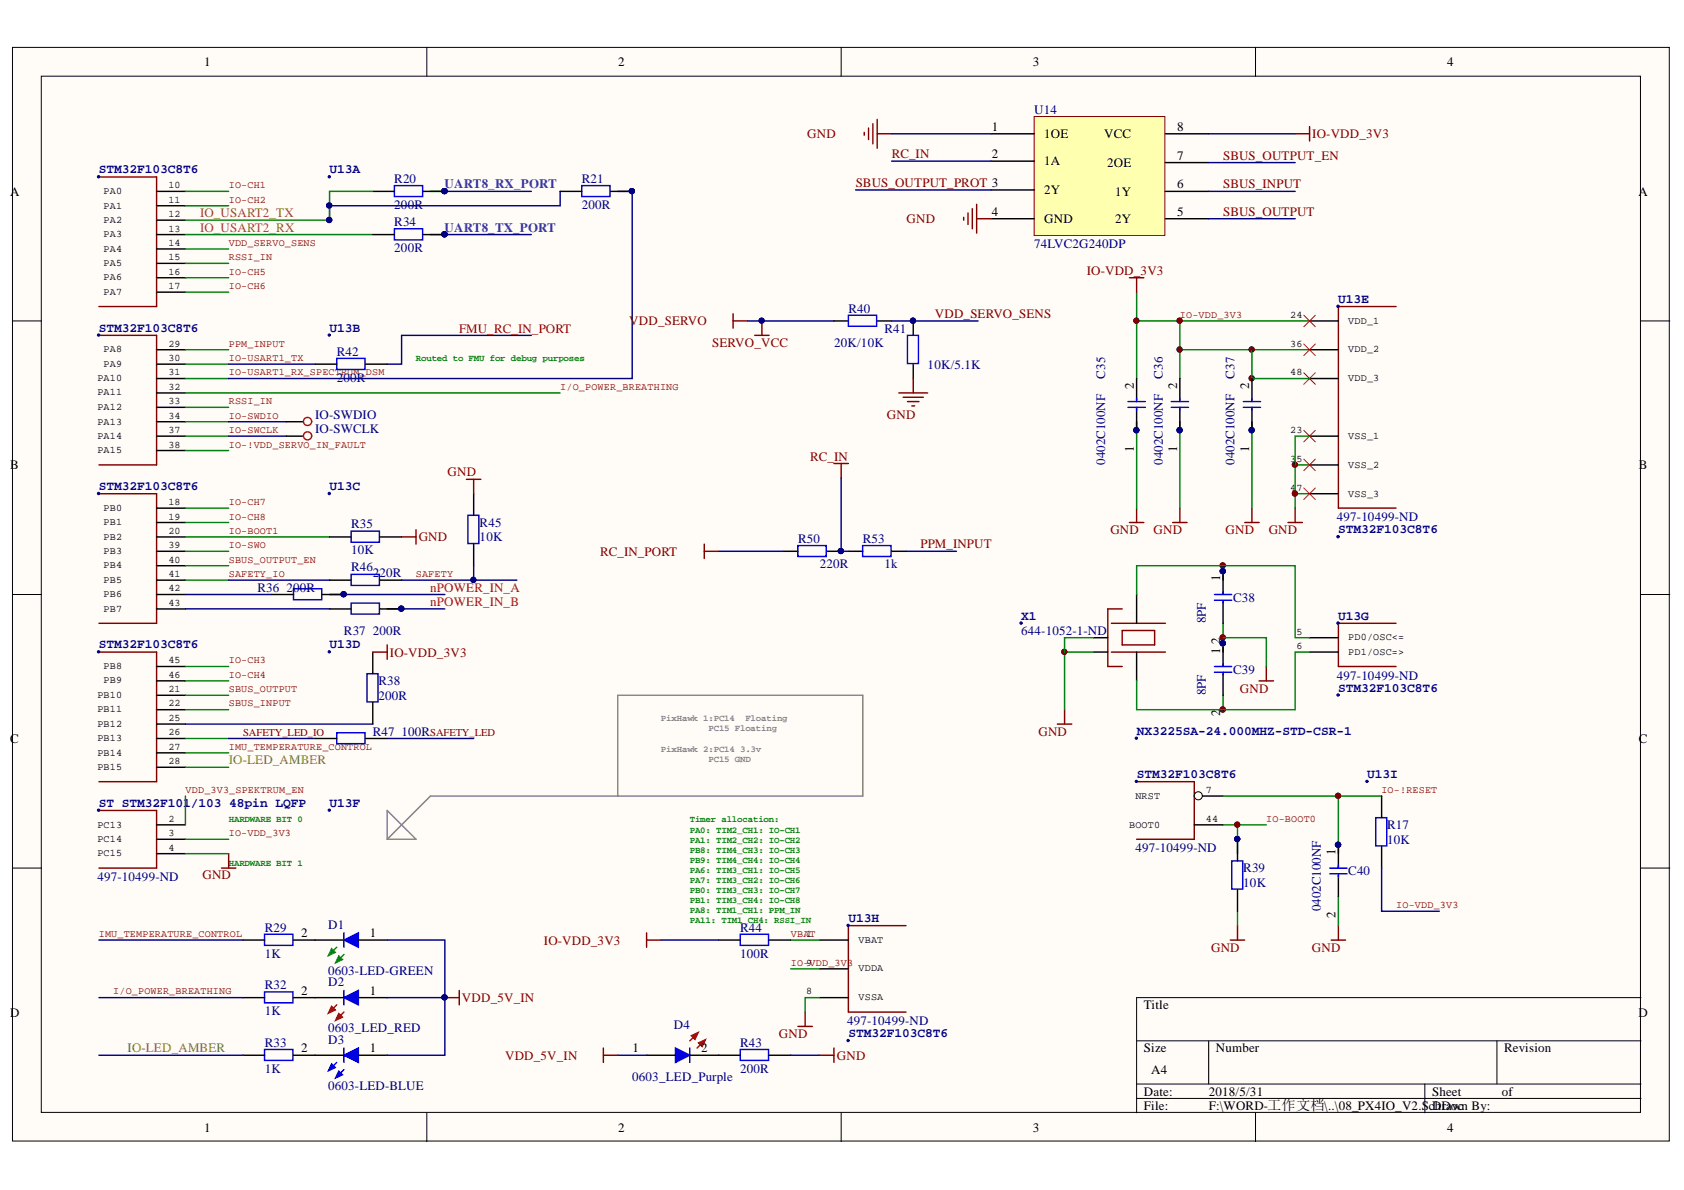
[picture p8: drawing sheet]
<svg xmlns="http://www.w3.org/2000/svg" width="297mm" height="210mm" viewBox="0 0 297 210" stroke-linecap="round" stroke-linejoin="round" font-family="sans-serif">
<defs><g id="words">
<g font-size="2.3">
<text x="36" y="11.7">1</text>
<text x="109.1" y="11.7">2</text>
<text x="182.2" y="11.7">3</text>
<text x="255.3" y="11.7">4</text>
<text x="175" y="23.1">1</text>
<text x="207.6" y="23.1">8</text>
<text x="175" y="27.9">2</text>
<text x="184.2" y="29.2">1A</text>
<text x="184.2" y="24.4">1OE</text>
<text x="194.8" y="24.4">VCC</text>
<text x="195.3" y="29.4">2OE</text>
<text x="207.6" y="28.2">7</text>
<text x="1.8" y="34.5">A</text>
<text x="184.2" y="34.2">2Y</text>
<text x="196.7" y="34.5">1Y</text>
<text x="207.6" y="33.2">6</text>
<text x="289" y="34.5">A</text>
<text x="175" y="38.1">4</text>
<text x="184.2" y="39.3">GND</text>
<text x="196.7" y="39.3">2Y</text>
<text x="207.6" y="38.1">5</text>
<text x="200" y="68.6" transform="rotate(-90 200 68.6)">2</text>
<text x="207.6" y="68.6" transform="rotate(-90 207.6 68.6)">2</text>
<text x="220.3" y="68.6" transform="rotate(-90 220.3 68.6)">2</text>
<text x="1.8" y="82.8">B</text>
<text x="200" y="79.6" transform="rotate(-90 200 79.6)">1</text>
<text x="207.6" y="79.6" transform="rotate(-90 207.6 79.6)">1</text>
<text x="220.3" y="79.6" transform="rotate(-90 220.3 79.6)">1</text>
<text x="289.1" y="82.8">B</text>
<text x="215.2" y="102.5" transform="rotate(-90 215.2 102.5)">1</text>
<text x="215.2" y="113.6" transform="rotate(-90 215.2 113.6)">2</text>
<text x="215.2" y="115.3" transform="rotate(-90 215.2 115.3)">1</text>
<text x="1.8" y="131">C</text>
<text x="215.2" y="126.3" transform="rotate(-90 215.2 126.3)">2</text>
<text x="289.1" y="131">C</text>
<text x="235.5" y="150.8" transform="rotate(-90 235.5 150.8)">1</text>
<text x="235.5" y="161.9" transform="rotate(-90 235.5 161.9)">2</text>
<text x="53.1" y="165.4">2</text>
<text x="65.2" y="165.4">1</text>
<text x="1.8" y="179.3">D</text>
<text x="53.1" y="175.5">2</text>
<text x="65.2" y="175.5">1</text>
<text x="201.8" y="178">Title</text>
<text x="289" y="179.3">D</text>
<text x="53.1" y="185.6">2</text>
<text x="65.2" y="185.6">1</text>
<text x="111.6" y="185.6">1</text>
<text x="123.7" y="185.6">2</text>
<text x="201.8" y="185.6">Size</text>
<text x="214.5" y="185.6">Number</text>
<text x="265.3" y="185.6">Revision</text>
<text x="203.1" y="189.4">A4</text>
<text x="201.8" y="193.3">Date:</text>
<text x="201.8" y="195.8">File:</text>
<text x="213.2" y="193.3">2018/5/31</text>
<text x="213.2" y="195.8">F:\WORD-工作文档\..\08_PX4IO_V2.SchDoc</text>
<text x="252.6" y="193.3">Sheet</text>
<text x="252.6" y="195.8">Drawn By:</text>
<text x="264.9" y="193.3">of</text>
<text x="36" y="199.6">1</text>
<text x="109.1" y="199.6">2</text>
<text x="182.2" y="199.6">3</text>
<text x="255.3" y="199.6">4</text>
</g>
<g font-size="2.3" fill="#000080">
<text x="182.4" y="20">U14</text>
<text x="17.4" y="30.5">STM32F103C8T6</text>
<text x="58.1" y="30.5">U13A</text>
<text x="69.5" y="32.2">R20</text>
<text x="102.6" y="32.2">R21</text>
<text x="69.5" y="36.8">200R</text>
<text x="69.5" y="39.8">R34</text>
<text x="102.6" y="36.8">200R</text>
<text x="69.5" y="44.5">200R</text>
<text x="182.4" y="43.7">74LVC2G240DP</text>
<text x="236" y="53.4">U13E</text>
<text x="17.4" y="58.5">STM32F103C8T6</text>
<text x="58.1" y="58.5">U13B</text>
<text x="149.7" y="55.1">R40</text>
<text x="156" y="58.7">R41</text>
<text x="59.4" y="62.7">R42</text>
<text x="147.1" y="61.2">20K/10K</text>
<text x="163.6" y="65">10K/5.1K</text>
<text x="59.4" y="67.3">200R</text>
<text x="194.9" y="66.8" transform="rotate(-90 194.9 66.8)">C35</text>
<text x="205.1" y="66.8" transform="rotate(-90 205.1 66.8)">C36</text>
<text x="217.8" y="66.8" transform="rotate(-90 217.8 66.8)">C37</text>
<text x="55.6" y="73.9">IO-SWDIO</text>
<text x="55.6" y="76.4">IO-SWCLK</text>
<text x="194.9" y="82" transform="rotate(-90 194.9 82)">0402C100NF</text>
<text x="205.1" y="82" transform="rotate(-90 205.1 82)">0402C100NF</text>
<text x="217.8" y="82" transform="rotate(-90 217.8 82)">0402C100NF</text>
<text x="17.4" y="86.4">STM32F103C8T6</text>
<text x="58.1" y="86.4">U13C</text>
<text x="61.9" y="93.2">R35</text>
<text x="84.6" y="92.9">R45</text>
<text x="84.6" y="95.4">10K</text>
<text x="140.8" y="95.7">R50</text>
<text x="152.2" y="95.7">R53</text>
<text x="235.8" y="91.9">497-10499-ND</text>
<text x="236" y="94">STM32F103C8T6</text>
<text x="61.9" y="97.7">10K</text>
<text x="61.9" y="100.8">R46</text>
<text x="65.7" y="101.8">220R</text>
<text x="144.6" y="100.3">220R</text>
<text x="156" y="100.3">1k</text>
<text x="45.4" y="104.4">R36</text>
<text x="50.5" y="104.4">200R</text>
<text x="217.5" y="106.2">C38</text>
<text x="60.7" y="112">R37</text>
<text x="65.7" y="112">200R</text>
<text x="180.1" y="112">644-1052-1-ND</text>
<text x="180.1" y="109.3">X1</text>
<text x="212.7" y="109.9" transform="rotate(-90 212.7 109.9)">8PF</text>
<text x="236" y="109.3">U13G</text>
<text x="17.4" y="114.4">STM32F103C8T6</text>
<text x="58.1" y="114.4">U13D</text>
<text x="217.5" y="118.9">C39</text>
<text x="235.8" y="119.9">497-10499-ND</text>
<text x="66.8" y="120.9">R38</text>
<text x="66.8" y="123.4">200R</text>
<text x="212.7" y="122.7" transform="rotate(-90 212.7 122.7)">8PF</text>
<text x="236" y="122">STM32F103C8T6</text>
<text x="65.7" y="129.8">R47</text>
<text x="70.8" y="129.8">100R</text>
<text x="200.5" y="129.6">NX3225SA-24.000MHZ-STD-CSR-1</text>
<text x="200.5" y="137.2">STM32F103C8T6</text>
<text x="241.1" y="137.2">U13I</text>
<text x="17.4" y="142.3">ST STM32F101/103 48pin LQFP</text>
<text x="58.1" y="142.3">U13F</text>
<text x="244.7" y="146.3">R17</text>
<text x="244.7" y="148.8">10K</text>
<text x="17.2" y="155.4">497-10499-ND</text>
<text x="200.3" y="150.3">497-10499-ND</text>
<text x="219.3" y="153.9">R39</text>
<text x="237.8" y="154.4">C40</text>
<text x="219.3" y="156.4">10K</text>
<text x="233" y="160.7" transform="rotate(-90 233 160.7)">0402C100NF</text>
<text x="46.7" y="164.3">R29</text>
<text x="57.9" y="163.8">D1</text>
<text x="130.5" y="164.3">R44</text>
<text x="149.7" y="162.6">U13H</text>
<text x="46.7" y="168.9">1K</text>
<text x="57.9" y="172">0603-LED-GREEN</text>
<text x="57.9" y="174">D2</text>
<text x="130.5" y="168.9">100R</text>
<text x="46.7" y="174.5">R32</text>
<text x="46.7" y="179.1">1K</text>
<text x="46.7" y="184.6">R33</text>
<text x="57.9" y="184.1">D3</text>
<text x="57.9" y="182.1">0603_LED_RED</text>
<text x="118.9" y="181.6">D4</text>
<text x="130.5" y="184.6">R43</text>
<text x="149.4" y="180.8">497-10499-ND</text>
<text x="149.7" y="182.9">STM32F103C8T6</text>
<text x="46.7" y="189.2">1K</text>
<text x="111.5" y="190.7">0603_LED_Purple</text>
<text x="130.5" y="189.2">200R</text>
<text x="57.9" y="192.2">0603-LED-BLUE</text>
</g>
<g font-size="2.3" fill="#800000">
<text x="142.4" y="24.4">GND</text>
<text x="157.3" y="27.9">RC_IN</text>
<text x="215.7" y="28.2">SBUS_OUTPUT_EN</text>
<text x="231.5" y="24.4">IO-VDD_3V3</text>
<text x="150.9" y="33">SBUS_OUTPUT_PROT 3</text>
<text x="215.7" y="33.2">SBUS_INPUT</text>
<text x="159.9" y="39.3">GND</text>
<text x="215.7" y="38.1">SBUS_OUTPUT</text>
<text x="191.7" y="48.5">IO-VDD_3V3</text>
<text x="111" y="57.4">VDD_SERVO</text>
<text x="164.9" y="56.1">VDD_SERVO_SENS</text>
<text x="125.6" y="61.2">SERVO_VCC</text>
<text x="156.4" y="73.9">GND</text>
<text x="142.9" y="81.2">RC_IN</text>
<text x="78.9" y="84">GND</text>
<text x="73.9" y="95.4">GND</text>
<text x="195.9" y="94.2">GND</text>
<text x="203.5" y="94.2">GND</text>
<text x="216.2" y="94.2">GND</text>
<text x="223.8" y="94.2">GND</text>
<text x="105.8" y="98">RC_IN_PORT</text>
<text x="162.4" y="96.7">PPM_INPUT</text>
<text x="68.8" y="115.8">IO-VDD_3V3</text>
<text x="218.7" y="122.2">GND</text>
<text x="183.2" y="129.8">GND</text>
<text x="35.7" y="155.1">GND</text>
<text x="95.9" y="166.6">IO-VDD_3V3</text>
<text x="213.6" y="167.9">GND</text>
<text x="231.4" y="167.9">GND</text>
<text x="81.5" y="176.8">VDD_5V_IN</text>
<text x="137.4" y="183.1">GND</text>
<text x="89.1" y="186.9">VDD_5V_IN</text>
<text x="147.6" y="186.9">GND</text>
</g>
<g font-size="2.3" fill="#0075ad">
<text x="78.4" y="33.2">UART8_RX_PORT</text>
<text x="78.4" y="40.8">UART8_TX_PORT</text>
</g>
<g font-size="2.3" fill="#ad660b">
<text x="35.3" y="38.3">IO_USART2_TX</text>
<text x="35.3" y="40.8">IO_USART2_RX</text>
</g>
<text font-size="2.3" fill="#bf0000" x="81" y="58.7">FMU_RC_IN_PORT</text>
<g font-size="2.3" fill="#f00">
<text x="75.9" y="104.4">nPOWER_IN_A</text>
<text x="75.9" y="106.9">nPOWER_IN_B</text>
</g>
<g font-size="2.3" fill="#808000">
<text x="40.4" y="134.8">IO-LED_AMBER</text>
<text x="22.5" y="185.6">IO-LED_AMBER</text>
</g>
<g font-size="1.9" fill="#800000">
<text x="42.9" y="129.9">SAFETY_LED_IO</text>
<text x="75.9" y="129.9">SAFETY_LED</text>
</g>
<g font-size="1.8">
<text x="18.3" y="34.2">PA0</text>
<text x="29.7" y="33.2">10</text>
<text x="29.7" y="35.8">11</text>
<text x="18.3" y="36.8">PA1</text>
<text x="18.3" y="39.3">PA2</text>
<text x="18.3" y="41.9">PA3</text>
<text x="29.7" y="38.3">12</text>
<text x="29.7" y="40.8">13</text>
<text x="18.3" y="44.4">PA4</text>
<text x="18.3" y="46.9">PA5</text>
<text x="29.7" y="43.4">14</text>
<text x="29.7" y="45.9">15</text>
<text x="18.3" y="49.5">PA6</text>
<text x="18.3" y="52">PA7</text>
<text x="29.7" y="48.4">16</text>
<text x="29.7" y="51">17</text>
<text x="227.6" y="56.1">24</text>
<text x="237.8" y="57.1">VDD_1</text>
<text x="18.3" y="62.1">PA8</text>
<text x="18.3" y="64.7">PA9</text>
<text x="29.7" y="61.1">29</text>
<text x="29.7" y="63.7">30</text>
<text x="227.6" y="61.1">36</text>
<text x="237.8" y="62.1">VDD_2</text>
<text x="17.2" y="67.2">PA10</text>
<text x="17.2" y="69.8">PA11</text>
<text x="29.7" y="66.2">31</text>
<text x="29.7" y="68.7">32</text>
<text x="29.7" y="71.3">33</text>
<text x="227.6" y="66.2">48</text>
<text x="237.8" y="67.2">VDD_3</text>
<text x="17.2" y="72.3">PA12</text>
<text x="17.2" y="74.9">PA13</text>
<text x="17.2" y="77.4">PA14</text>
<text x="29.7" y="73.9">34</text>
<text x="29.7" y="76.4">37</text>
<text x="227.6" y="76.4">23</text>
<text x="237.8" y="77.4">VSS_1</text>
<text x="17.2" y="80">PA15</text>
<text x="29.7" y="79">38</text>
<text x="227.6" y="81.5">3</text>
<text x="228.7" y="81.5">5</text>
<text x="237.8" y="82.5">VSS_2</text>
<text x="29.7" y="89.1">18</text>
<text x="227.6" y="86.6">4</text>
<text x="228.7" y="86.6">7</text>
<text x="237.8" y="87.6">VSS_3</text>
<text x="18.3" y="90.1">PB0</text>
<text x="18.3" y="92.7">PB1</text>
<text x="18.3" y="95.2">PB2</text>
<text x="29.7" y="91.6">19</text>
<text x="29.7" y="94.2">20</text>
<text x="18.3" y="97.7">PB3</text>
<text x="18.3" y="100.3">PB4</text>
<text x="29.7" y="96.7">39</text>
<text x="29.7" y="99.3">40</text>
<text x="29.7" y="101.8">41</text>
<text x="18.3" y="102.8">PB5</text>
<text x="18.3" y="105.3">PB6</text>
<text x="18.3" y="107.9">PB7</text>
<text x="29.7" y="104.3">42</text>
<text x="29.7" y="106.9">43</text>
<text x="228.7" y="111.9">5</text>
<text x="237.8" y="112.9">PD0/OSC&lt;=</text>
<text x="18.3" y="118">PB8</text>
<text x="29.7" y="117">45</text>
<text x="29.7" y="119.5">46</text>
<text x="228.7" y="114.5">6</text>
<text x="237.8" y="115.5">PD1/OSC=&gt;</text>
<text x="17.2" y="123.1">PB10</text>
<text x="17.2" y="125.6">PB11</text>
<text x="18.3" y="120.6">PB9</text>
<text x="29.7" y="122.1">21</text>
<text x="29.7" y="124.6">22</text>
<text x="17.2" y="128.2">PB12</text>
<text x="17.2" y="130.7">PB13</text>
<text x="29.7" y="127.1">25</text>
<text x="29.7" y="129.7">26</text>
<text x="17.2" y="133.3">PB14</text>
<text x="17.2" y="135.9">PB15</text>
<text x="29.7" y="132.2">27</text>
<text x="29.7" y="134.8">28</text>
<text x="200.3" y="140.9">NRST</text>
<text x="212.7" y="139.9">7</text>
<text x="17.2" y="146">PC13</text>
<text x="17.2" y="148.5">PC14</text>
<text x="29.7" y="145">2</text>
<text x="29.7" y="147.5">3</text>
<text x="199.2" y="146">BOOT0</text>
<text x="212.7" y="145">44</text>
<text x="17.2" y="151.1">PC15</text>
<text x="29.7" y="150.1">4</text>
<text x="151.4" y="166.3">VBAT</text>
<text x="151.4" y="171.4">VDDA</text>
<text x="142.2" y="175.4">8</text>
<text x="151.4" y="176.4">VSSA</text>
</g>
<g font-size="1.8" fill="#800000">
<text x="40.4" y="33.2">IO-CH1</text>
<text x="40.4" y="35.8">IO-CH2</text>
<text x="40.4" y="43.4">VDD_SERVO_SENS</text>
<text x="40.4" y="45.9">RSSI_IN</text>
<text x="40.4" y="48.4">IO-CH5</text>
<text x="40.4" y="51">IO-CH6</text>
<text x="208.1" y="56.1">IO-VDD_3V3</text>
<text x="40.4" y="61.1">PPM_INPUT</text>
<text x="40.4" y="63.7">IO-USART1_TX</text>
<text x="40.4" y="66.2">IO-USART1_RX_SPECTRUM_DSM</text>
<text x="40.4" y="71.3">RSSI_IN</text>
<text x="98.8" y="68.7">I/O_POWER_BREATHING</text>
<text x="40.4" y="73.9">IO-SWDIO</text>
<text x="40.4" y="76.4">IO-SWCLK</text>
<text x="40.4" y="79">IO-!VDD_SERVO_IN_FAULT</text>
<text x="40.4" y="89.1">IO-CH7</text>
<text x="40.4" y="91.6">IO-CH8</text>
<text x="40.4" y="94.2">IO-BOOT1</text>
<text x="40.4" y="101.8">SAFETY_IO</text>
<text x="40.4" y="96.7">IO-SWO</text>
<text x="40.4" y="99.3">SBUS_OUTPUT_EN</text>
<text x="73.4" y="101.8">SAFETY</text>
<text x="40.4" y="117">IO-CH3</text>
<text x="40.4" y="119.5">IO-CH4</text>
<text x="40.4" y="124.6">SBUS_INPUT</text>
<text x="40.4" y="122.1">SBUS_OUTPUT</text>
<text x="40.4" y="132.2">IMU_TEMPERATURE_CONTROL</text>
<text x="32.7" y="139.9">VDD_3V3_SPEKTRUM_EN</text>
<text x="243.7" y="139.9">IO-!RESET</text>
<text x="40.4" y="147.5">IO-VDD_3V3</text>
<text x="223.4" y="145">IO-BOOT0</text>
<text x="246.3" y="160.2">IO-VDD_3V3</text>
<text x="17.4" y="165.3">IMU_TEMPERATURE_CONTROL</text>
<text x="139.5" y="165.3">VBA1T</text>
<text x="139.5" y="170.3">IO-9VDD_3V3</text>
<text x="20" y="175.4">I/O_POWER_BREATHING</text>
</g>
<g font-size="1.6" fill="#008000">
<text x="73.4" y="63.7">Routed to FMU for debug purposes</text>
<text x="40.4" y="145">HARDWARE BIT 0</text>
<text x="121.7" y="145">Timer allocation:</text>
<text x="121.7" y="146.8">PA0: TIM2_CH1: IO-CH1</text>
<text x="121.7" y="148.6">PA1: TIM2_CH2: IO-CH2</text>
<text x="40.4" y="152.7">HARDWARE BIT 1</text>
<text x="121.7" y="150.4">PB8: TIM4_CH3: IO-CH3</text>
<text x="121.7" y="152.2">PB9: TIM4_CH4: IO-CH4</text>
<text x="121.7" y="153.9">PA6: TIM3_CH1: IO-CH5</text>
<text x="121.7" y="155.7">PA7: TIM3_CH2: IO-CH6</text>
<text x="121.7" y="157.5">PB0: TIM3_CH3: IO-CH7</text>
<text x="121.7" y="159.3">PB1: TIM3_CH4: IO-CH8</text>
<text x="121.7" y="161">PA8: TIM1_CH1: PPM_IN</text>
<text x="121.7" y="162.8">PA11: TIM1_CH4: RSSI_IN</text>
</g>
<g font-size="1.6" fill="#808080">
<text x="116.6" y="127.2">PixHawk 1:PC14</text>
<text x="125" y="129">PC15 Floating</text>
<text x="131.5" y="127.2">Floating</text>
<text x="116.6" y="132.6">PixHawk 2:PC14</text>
<text x="125" y="134.3">PC15 GND</text>
<text x="130.5" y="132.6">3.3v</text>
</g>
</g></defs>
<g fill="#fffcf8" stroke="#000" stroke-width=".18">
<path d="M2.2 8.4h292.2v192.9h-292.2z"/>
<path d="M7.3 13.4h282.1v182.8h-282.1z"/>
</g>
<g fill="none" stroke="#000" stroke-width=".18">
<path d="M75.3 8.4v5M148.4 8.4v5M221.5 8.4v5M2.2 56.6h5.1M289.5 56.6h5M2.2 104.9h5.1M289.5 104.9h5M2.2 153.1h5.1M289.5 153.1h5M289.5 176h-89v20.3M75.3 196.3v5.1M148.4 196.3v5.1"/>
<path d="M200.5 183.6h89M200.5 191.2h89M200.5 193.8h89M213.2 183.6v7.6M221.5 196.3v5.1M251.3 191.2v5.1M264 183.6v7.6"/>
</g>
<g fill="#000080" stroke="#000080" stroke-width=".18">
<circle cx="187.7" cy="115" r=".46"/>
<circle cx="200.4" cy="56.6" r=".46"/>
<circle cx="208.1" cy="61.7" r=".46"/>
<circle cx="208.1" cy="56.6" r=".46"/>
<circle cx="215.7" cy="125.1" r=".47"/>
<circle cx="215.7" cy="112.4" r=".46"/>
<circle cx="215.7" cy="99.7" r=".46"/>
<circle cx="218.2" cy="145.4" r=".46"/>
<circle cx="220.8" cy="66.7" r=".46"/>
<circle cx="220.8" cy="61.7" r=".46"/>
<circle cx="228.4" cy="87" r=".46"/>
<circle cx="228.4" cy="82" r=".46"/>
<circle cx="236" cy="140.4" r=".46"/>
<circle cx="180.1" cy="109.9" r=".21"/>
<circle cx="200.4" cy="130.2" r=".2"/>
<circle cx="58.1" cy="31.2" r=".21"/>
<circle cx="17.4" cy="31.2" r=".22"/>
<circle cx="58.1" cy="59.1" r=".2"/>
<circle cx="17.4" cy="59.1" r=".21"/>
<circle cx="58.1" cy="87.1" r=".21"/>
<circle cx="17.4" cy="87" r=".22"/>
<circle cx="58.1" cy="115" r=".2"/>
<circle cx="17.4" cy="115" r=".21"/>
<circle cx="236" cy="54" r=".22"/>
<circle cx="236" cy="94.7" r=".22"/>
<circle cx="58.1" cy="142.9" r=".2"/>
<circle cx="17.4" cy="142.9" r=".21"/>
<circle cx="236" cy="109.9" r=".22"/>
<circle cx="236" cy="122.6" r=".21"/>
<circle cx="149.6" cy="163.2" r=".2"/>
<circle cx="149.6" cy="183.5" r=".2"/>
</g>
<path d="M68.3 143l5.1 5h-5.1zM109 140.4v-17.8h43.2v17.8h-76.3l-7.6 7.6" fill="none" stroke="#808080" stroke-width=".25"/>
<g fill="none" stroke="#800000" stroke-width=".25">
<path d="M17.5 31.2h10.1v22.9h-10.1M17.5 59.2h10.1v22.8h-10.1M246.2 54.1h-10.1v35.5h10.1M17.5 87.1h10.1v22.8h-10.1M17.5 115h10.1v22.9h-10.1M196 109.9h9.6M196 115h9.6M197.9 111.2h5.8v2.6h-5.8zM197.9 107.4h-2.5v10.2h2.5M246.2 109.9h-10.1v7.7h10.1M200.5 137.9h10.2v10.1h-10.2M17.5 143h10.1v10.1h-10.1"/>
<path d="M159.8 163.3h-10.2v15.2h10.2"/>
</g>
<g fill="none" stroke="#000" stroke-width=".25">
<path d="M27.6 33.8h5.1M27.6 36.3h5.1M27.6 38.8h5.1M27.6 41.4h5.1M27.6 43.9h5.1M27.6 46.5h5.1M27.6 49h5.1M27.6 51.5h5.1M231 56.6h5.1M27.6 61.7h5.1M27.6 64.2h5.1M27.6 66.8h5.1"/>
<path d="M27.6 69.3h5.1M27.6 71.8h5.1M27.6 74.4h5.1M27.6 76.9h5.1M27.6 79.5h5.1M231 61.7h5.1M231 66.8h5.1M231 76.9h5.1M27.6 89.6h5.1M27.6 92.2h5.1M27.6 94.7h5.1M27.6 97.2h5.1"/>
<path d="M27.6 99.8h5.1M231 82h5.1M231 87.1h5.1M27.6 102.3h5.1M27.6 104.9h5.1M27.6 107.4h5.1M27.6 117.6h5.1M192.9 112.5h2.5M192.9 115h2.5M200.5 104.9v5M200.5 115v5.1M231 112.5h5.1"/>
<path d="M231 115h5.1M27.6 120.1h5.1M27.6 122.6h5.1M27.6 125.2h5.1M27.6 127.7h5.1M27.6 130.3h5.1M27.6 132.8h5.1M27.6 135.3h5.1M27.6 145.5h5.1M27.6 148h5.1M27.6 150.6h5.1M210.7 140.4h5"/>
<path d="M144.6 165.8h5M144.6 176h5M144.6 170.9h5"/>
</g>
<circle cx="211.4" cy="140.4" r=".71" fill="#fffcf8" stroke="#000" stroke-width=".18"/>
<g fill="none" stroke="#000" stroke-width=".25">
<path d="M65.8 33.8h3.8M74.7 33.8h3.8M98.8 33.8h3.8M107.7 33.8h3.8M65.8 41.4h3.8M74.7 41.4h3.8M200.5 66.8v3.8M200.5 72.1v3.8M208.1 66.8v3.8M208.1 72.1v3.8M220.8 66.8v3.8M220.8 72.1v3.8"/>
<path d="M58.1 94.7h3.8M67 94.7h3.8M48 104.9h3.8M56.9 104.9h3.8M58.1 107.4h3.8M65.8 115v3.8M67 107.4h3.8M215.7 100.8v3.8M215.7 106.1v3.8M215.7 113.5v3.8M215.7 118.8v3.8M65.8 123.9v3.8"/>
<path d="M210.7 145.5h5M218.3 148v3.8M218.3 156.9v3.8M236.1 149.1v3.8M236.1 154.4v3.8"/>
</g>
<g fill="#000080" stroke="#000080" stroke-width=".18">
<circle cx="241.1" cy="137.8" r=".2"/>
<circle cx="200.4" cy="137.8" r=".2"/>
<circle cx="200.4" cy="75.9" r=".46"/>
<circle cx="208.1" cy="75.9" r=".46"/>
<circle cx="220.8" cy="75.9" r=".46"/>
<circle cx="215.7" cy="113.5" r=".47"/>
<circle cx="215.7" cy="100.8" r=".46"/>
<circle cx="218.2" cy="148" r=".46"/>
<circle cx="78.4" cy="33.7" r=".46"/>
<circle cx="78.4" cy="41.3" r=".46"/>
<circle cx="236" cy="149" r=".46"/>
<circle cx="60.6" cy="104.8" r=".46"/>
<circle cx="70.8" cy="107.4" r=".46"/>
<circle cx="111.5" cy="33.7" r=".46"/>
<circle cx="58.1" cy="38.8" r=".47"/>
<circle cx="58.1" cy="36.2" r=".46"/>
</g>
<g fill="none" stroke="#800000" stroke-width=".25">
<path d="M70.8 94.7h2.6M73.4 93.4v2.6M199.2 92.2h2.6M200.5 89.6v2.6M206.8 92.2h2.6M208.1 89.6v2.6M219.6 92.2h2.5M220.8 89.6v2.6M227.2 92.2h2.5M228.5 89.6v2.6M223.4 117.6v2.5M186.5 127.7h2.5"/>
<path d="M187.8 125.2v2.5M222.1 120.1h2.5M39.1 153.1h2.5M40.3 150.6v2.5M142 178.5v2.6M217 165.8h2.6M218.3 163.3v2.5M234.8 165.8h2.5M236.1 163.3v2.5M140.7 181.1h2.6"/>
</g>
<g fill="none" stroke="#008000" stroke-width=".25">
<path d="M32.7 33.8h7.6M32.7 36.3h7.6M75.9 33.8h2.6M32.7 49h7.6M32.7 51.5h7.6M32.7 41.4h33.1M32.7 43.9h7.6M32.7 46.5h7.6M75.9 41.4h2.6M200.5 51.5v15.3M200.5 56.6h30.5M208.1 56.6v10.2"/>
<path d="M32.7 66.8h7.6M32.7 61.7h7.6M32.7 64.2h7.6M32.7 74.4h7.6M32.7 76.9h7.6M32.7 71.8h7.6M32.7 79.5h7.6M32.7 69.3h66.1M200.5 74.4v15.2M208.1 74.4v15.2M208.1 61.7h22.9M220.8 74.4v15.2"/>
<path d="M220.8 61.7v5.1h10.2M32.7 89.6h7.6M32.7 92.2h7.6M32.7 94.7h25.4M32.7 97.2h7.6M32.7 99.8h7.6M215.7 99.8v2.5M228.5 87.1h2.5M231 82h-2.5v7.6M32.7 102.3h7.6M32.7 117.6h7.6M192.9 115h-5.1v10.2"/>
<path d="M215.7 109.9v5.1M32.7 125.2h7.6M32.7 132.8h7.6M32.7 135.3h7.6M32.7 120.1h7.6M32.7 130.3h7.6M32.7 122.6h7.6M215.7 122.6v2.6M32.7 150.6h7.6M32.7 148h7.6M32.7 140.4v5.1M215.7 145.5h7.7"/>
<path d="M215.7 140.4h28M218.3 145.5v5.1M236.1 140.4v10.2M236.1 158.2v5.1M139.5 170.9h5.1M139.5 165.8h5.1M218.3 160.7v2.6"/>
</g>
<g fill="#800000" stroke="#800000" stroke-width=".18">
<circle cx="228.4" cy="87" r=".46"/>
<circle cx="228.4" cy="82" r=".46"/>
<circle cx="215.7" cy="112.4" r=".46"/>
<circle cx="187.7" cy="115" r=".46"/>
<circle cx="200.4" cy="56.6" r=".46"/>
<circle cx="208.1" cy="61.7" r=".46"/>
<circle cx="208.1" cy="56.6" r=".46"/>
<circle cx="220.8" cy="66.7" r=".46"/>
<circle cx="220.8" cy="61.7" r=".46"/>
<circle cx="215.7" cy="125.1" r=".47"/>
<circle cx="215.7" cy="99.7" r=".46"/>
<circle cx="218.2" cy="145.4" r=".46"/>
<circle cx="236" cy="140.4" r=".46"/>
</g>
<path d="M230 55.6l2 2M232 55.6l-2 2M230 60.7l2 2M230 65.8l2 2M230 75.9l2 2M232 60.7l-2 2M232 65.8l-2 2M232 75.9l-2 2M230 81l2 2M230 86.1l2 2M232 81l-2 2M232 86.1l-2 2" fill="none" stroke="#f00" stroke-width=".18"/>
<path d="M78.5 33.8h15.2M98.8 33.8v2.5h-40.7v2.5M109 33.8h2.5v33h-71.2M78.5 41.4h15.2M32.7 104.9h15.3M32.7 107.4h25.4M58.1 104.9h20.4M68.3 107.4h10.2M32.7 127.7h33.1" fill="none" stroke="#000080" stroke-width=".25"/>
<path d="M69.6 32.7h4.9v2h-4.9zM102.6 32.7h5v2h-5zM69.6 40.4h4.9v1.9h-4.9zM61.9 93.7h5v1.9h-5zM51.8 103.8h5v2h-5zM61.9 106.4h5v1.9h-5zM64.7 118.8h2v5h-2zM217.3 151.8h1.9v5h-1.9z" fill="none" stroke="#0000bf" stroke-width=".25"/>
<g fill="none" stroke="#00f" stroke-width=".25">
<path d="M199 71.8h3M199 70.8h3M200.5 70.3v.5M200.5 71.8v.6M206.6 71.8h3M206.6 70.8h3M208.1 70.3v.5M208.1 71.8v.6M219.3 71.8h3M219.3 70.8h3M220.8 70.3v.5M220.8 71.8v.6"/>
<path d="M214.2 104.9h3.1M214.2 105.9h3.1M214.2 117.6h3.1M214.2 118.6h3.1M215.7 104.4v.5M215.7 105.9v.5M215.7 117.1v.5M215.7 118.6v.5M234.6 153.1h3M234.6 154.1h3M236.1 152.6v.5M236.1 154.1v.5"/>
</g>
<path d="M182.4 20.6h23.1v20.9h-23.1z" fill="#ffffb0" stroke="#800000" stroke-width=".18"/>
<g fill="none" stroke="#000" stroke-width=".25">
<path d="M174.8 38.6h7.6M174.8 33.5h7.6M174.8 28.4h7.6M174.8 23.6h7.6M205.6 38.6h7.6M205.6 23.6h7.6M205.6 28.7h7.6M205.6 33.8h7.6M147.1 56.6h2.5M154.7 56.6h2.6M161.1 56.6v2.6M50.5 74.4h3.8"/>
<path d="M55.6 64.2h3.8M64.5 64.2h3.8M161.1 64.2v2.6M138.2 97.2h2.5M145.8 97.2h2.6M149.6 97.2h2.6M157.3 97.2h2.5"/>
</g>
<g fill="none" stroke="#000080" stroke-width=".25">
<path d="M150.9 33.5h23.9M157.3 23.6h17.5M157.3 28.4h17.5M213.2 23.6h15.3M213.2 38.6h15.3M213.2 33.8h15.3M213.2 28.7h15.3M93.7 59.2h-22.9v5h-2.5M131.8 56.6h15.3M157.3 56.6h15.2M40.3 64.2h15.3M40.3 74.4h10.2"/>
<path d="M40.3 76.9h10.2M126.8 97.2h11.4M148.4 84.3v12.9h1.2M159.8 97.2h8.9"/>
</g>
<g fill="none" stroke="#800000" stroke-width=".25">
<path d="M152.4 23.3v.6M153.2 22.6v2M154 21.8v3.6M154.7 21.1v5M154.7 23.6h2.6M170 38.3v.5M170.7 37.6v2M171.5 36.8v3.6M172.3 36v5.1M172.3 38.6h2.5M228.5 23.6h2.5M231 22.3v2.6"/>
<path d="M129.3 55.3v2.6M129.3 56.6h2.5M133.1 59.2h2.6M134.4 56.6v2.6M199.2 49h2.6M200.5 49v2.5M158.5 69.3h5.1M159.3 70.1h3.6M160.1 70.8h2M160.8 71.6h.5M161.1 66.8v2.5M124.2 96v2.5"/>
<path d="M124.2 97.2h2.6M147.1 81.8h2.5M148.4 81.8v2.5"/>
</g>
<g fill="#000080" stroke="#000080" stroke-width=".18">
<circle cx="134.3" cy="56.6" r=".46"/>
<circle cx="161" cy="56.6" r=".46"/>
<circle cx="148.3" cy="97.2" r=".46"/>
<circle cx="78.4" cy="33.7" r=".46"/>
<circle cx="78.4" cy="41.3" r=".46"/>
</g>
<path d="M149.6 55.6h5v2h-5zM160.1 59.2h1.9v4.9h-1.9zM140.7 96.2h5v2h-5zM152.2 96.2h5v2h-5z" fill="none" stroke="#00f" stroke-width=".25"/>
<path d="M59.4 63.2h5v2h-5z" fill="none" stroke="#0000bf" stroke-width=".25"/>
<circle cx="54.3" cy="74.3" r=".72" fill="#fffcf8" stroke="#f00" stroke-width=".25"/>
<path d="M50.5 76.9h3.8" fill="none" stroke="#000" stroke-width=".25"/>
<circle cx="54.3" cy="76.9" r=".72" fill="#fffcf8" stroke="#f00" stroke-width=".25"/>
<path d="M65.8 33.8h-7.7v5h-25.4M231 76.9h-2.5v5.1M192.9 112.5h-5.1v2.5M200.5 104.9v-5.1h28v12.7h2.5M215.7 112.5h7.7v5.1M231 115h-2.5v10.2h-28v-5.1M144.6 176h-2.6v2.5" fill="none" stroke="#008000" stroke-width=".25"/>
<g fill="#000080" stroke="#000080" stroke-width=".18">
<circle cx="58.1" cy="38.8" r=".47"/>
<circle cx="58.1" cy="36.2" r=".46"/>
</g>
<path d="M60.7 186.1l2.5-1.2v2.5z" fill="#00f"/>
<path d="M59.4 187.4l-1.3 1.3M60.7 186.1l2.5-1.2v2.5zM60.7 184.9v2.5" fill="none" stroke="#00f" stroke-width=".25"/>
<path d="M58.5 187.6l.7 .7-1.4 .7z" fill="#00f"/>
<path d="M58.5 187.6l.7 .7-1.4 .7z" fill="none" stroke="#00f" stroke-width=".18"/>
<path d="M55.6 186.1h5.1" fill="none" stroke="#000" stroke-width=".25"/>
<path d="M60.7 188.7l-1.3 1.2" fill="none" stroke="#00f" stroke-width=".25"/>
<path d="M59.8 188.9l.7 .7-1.4 .6z" fill="#00f"/>
<path d="M59.8 188.9l.7 .7-1.4 .6z" fill="none" stroke="#00f" stroke-width=".18"/>
<path d="M63.2 186.1h5.1" fill="none" stroke="#000" stroke-width=".25"/>
<path d="M60.7 165.8l2.5-1.3v2.6z" fill="#00f"/>
<path d="M60.7 165.8l2.5-1.3v2.6zM60.7 164.5v2.6" fill="none" stroke="#00f" stroke-width=".25"/>
<path d="M59.4 167.1l-1.3 1.3" fill="none" stroke="#00bf00" stroke-width=".25"/>
<path d="M58.5 167.3l.7 .7-1.4 .6z" fill="#00bf00"/>
<path d="M58.5 167.3l.7 .7-1.4 .6z" fill="none" stroke="#00bf00" stroke-width=".18"/>
<path d="M55.6 165.8h5.1" fill="none" stroke="#000" stroke-width=".25"/>
<path d="M60.7 168.4l-1.3 1.2" fill="none" stroke="#00bf00" stroke-width=".25"/>
<path d="M59.8 168.6l.7 .7-1.4 .6z" fill="#00bf00"/>
<path d="M59.8 168.6l.7 .7-1.4 .6z" fill="none" stroke="#00bf00" stroke-width=".18"/>
<path d="M63.2 165.8h5.1" fill="none" stroke="#000" stroke-width=".25"/>
<path d="M60.7 176l2.5-1.3v2.5z" fill="#00f"/>
<path d="M60.7 176l2.5-1.3v2.5zM60.7 174.7v2.5" fill="none" stroke="#00f" stroke-width=".25"/>
<path d="M59.4 177.2l-1.3 1.3" fill="none" stroke="#bf0000" stroke-width=".25"/>
<path d="M58.5 177.4l.7 .8-1.4 .6z" fill="#bf0000"/>
<path d="M58.5 177.4l.7 .8-1.4 .6z" fill="none" stroke="#bf0000" stroke-width=".18"/>
<path d="M55.6 176h5.1" fill="none" stroke="#000" stroke-width=".25"/>
<path d="M60.7 178.5l-1.3 1.3" fill="none" stroke="#bf0000" stroke-width=".25"/>
<path d="M59.8 178.7l.7 .7-1.4 .7z" fill="#bf0000"/>
<path d="M59.8 178.7l.7 .7-1.4 .7z" fill="none" stroke="#bf0000" stroke-width=".18"/>
<path d="M42.9 176h3.8M42.9 165.8h3.8M51.8 176h3.8M51.8 165.8h3.8M63.2 176h5.1M42.9 186.1h3.8M51.8 186.1h3.8" fill="none" stroke="#000" stroke-width=".25"/>
<path d="M46.7 175h5v1.9h-5zM46.7 164.8h5v2h-5zM46.7 185.1h5v1.9h-5z" fill="none" stroke="#0000bf" stroke-width=".25"/>
<path d="M119.1 184.9l2.6 1.2-2.6 1.3z" fill="#00f"/>
<path d="M119.1 184.9l2.6 1.2-2.6 1.3zM121.7 184.9v2.5" fill="none" stroke="#00f" stroke-width=".25"/>
<path d="M124.2 183.6l-1.2 1.3" fill="none" stroke="#bf0000" stroke-width=".25"/>
<path d="M123.2 183.9l1.3-.6-.6 1.4z" fill="#bf0000"/>
<path d="M123.2 183.9l1.3-.6-.6 1.4z" fill="none" stroke="#bf0000" stroke-width=".18"/>
<path d="M121.7 186.1h5.1" fill="none" stroke="#000" stroke-width=".25"/>
<path d="M123 182.3l-1.3 1.3" fill="none" stroke="#bf0000" stroke-width=".25"/>
<path d="M121.9 182.7l1.3-.7-.6 1.4z" fill="#bf0000"/>
<path d="M121.9 182.7l1.3-.7-.6 1.4z" fill="none" stroke="#bf0000" stroke-width=".18"/>
<g fill="none" stroke="#000" stroke-width=".25">
<path d="M83.5 87.1v3.8M83.5 96v3.8M58.1 102.3h3.8M67 102.3h3.8M55.6 130.3h3.8M64.5 130.3h3.8M243.7 140.4v3.8M243.7 149.3v3.8M126.8 165.8h3.8M135.7 165.8h3.8M114.1 186.1h5M126.8 186.1h3.8"/>
<path d="M135.7 186.1h3.8"/>
</g>
<path d="M82.5 90.9h2v5h-2zM61.9 101.3h5v2h-5zM59.4 129.2h5v2h-5zM242.7 144.2h1.9v5h-1.9zM130.6 164.8h5v2h-5zM130.6 185.1h5v1.9h-5z" fill="none" stroke="#0000bf" stroke-width=".25"/>
<g fill="none" stroke="#000080" stroke-width=".25">
<path d="M83.5 99.8v2.5h-12.7M40.3 102.3h17.8M83.5 102.3h7.7M40.3 130.3h15.3M68.3 130.3h15.2M243.7 153.1v7.6h10.2M17.5 165.8h25.4M17.5 176h25.4M68.3 165.8h10.2v20.3h-10.2M68.3 176h10.2M116.6 165.8h10.2M17.5 186.1h25.4"/>
<path d="M109 186.1h5.1M139.5 186.1h5.1"/>
</g>
<path d="M82.3 84.5h2.5M83.5 84.5v2.6M65.8 115h2.5M68.3 113.8v2.5M78.5 176h2.5M81 174.7v2.5M114.1 164.5v2.6M114.1 165.8h2.5M106.4 186.1h2.6M106.4 184.9v2.5M144.6 186.1h2.5M147.1 184.9v2.5" fill="none" stroke="#800000" stroke-width=".25"/>
<g fill="#000080" stroke="#000080" stroke-width=".18">
<circle cx="78.4" cy="175.9" r=".46"/>
<circle cx="83.5" cy="102.3" r=".46"/>
</g>
<use href="#words"/>
</svg>
